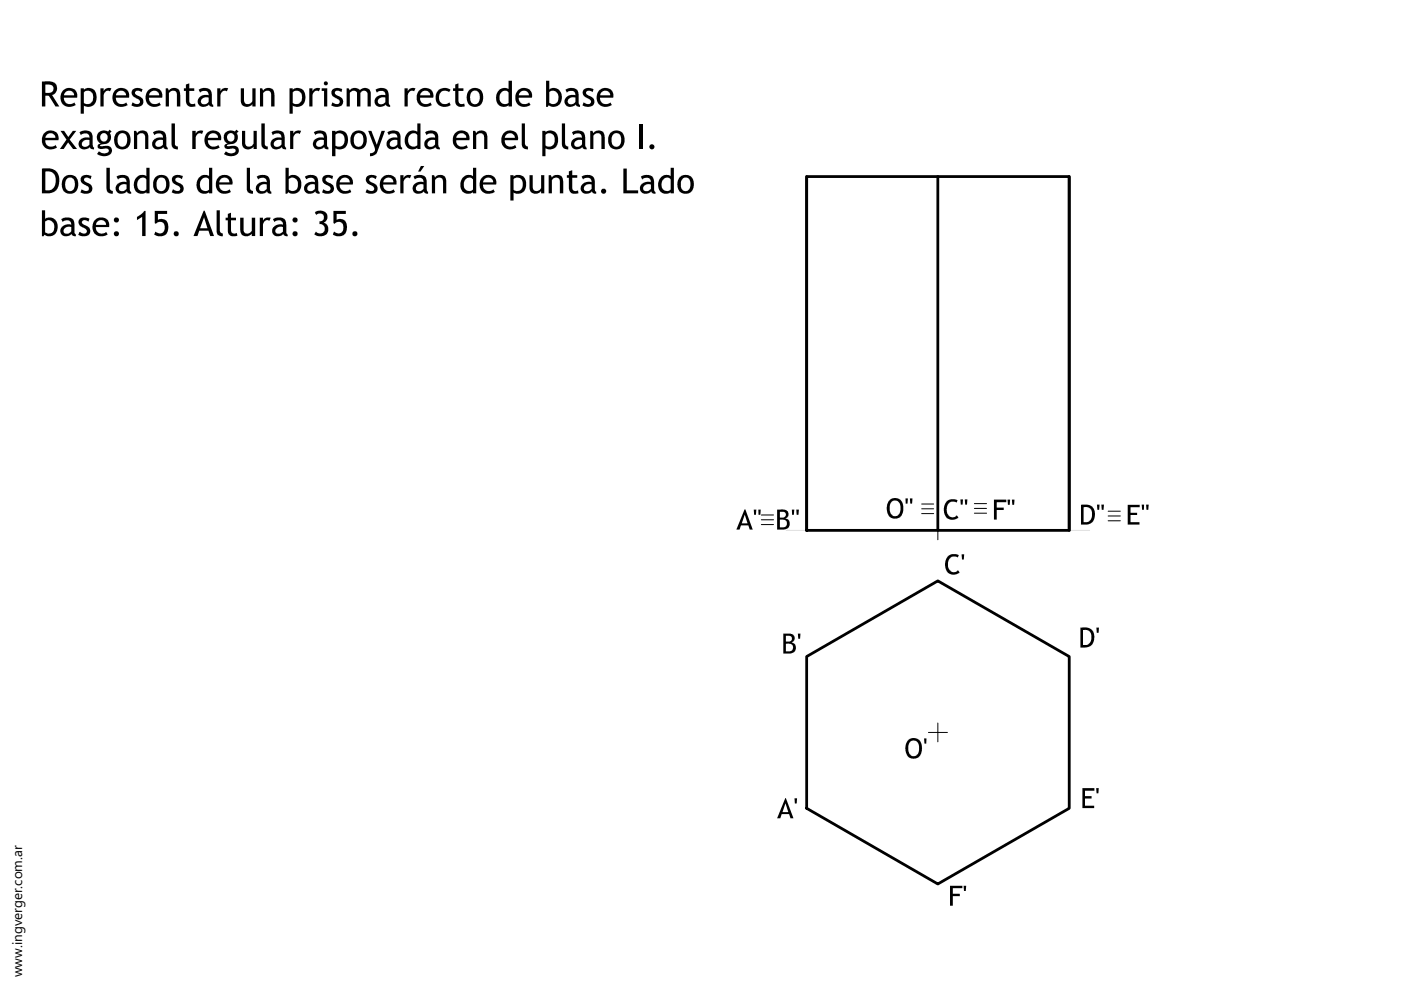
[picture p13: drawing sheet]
<svg xmlns="http://www.w3.org/2000/svg" width="297mm" height="210mm" viewBox="0 0 297 210" stroke-linecap="round" stroke-linejoin="round" font-family="sans-serif">
<defs><g id="words">
<text font-size="2.9" x="4.7" y="207.2" transform="rotate(-90 4.7 207.2)">www.ingverger.com.ar</text>
</g></defs>
<g fill="#000">
<path d="M21.3 18.7h.7v.6l.5-.5 .4-.2 .7 .1-.3 .7a.94 .94 0 0 0-1 0 .94 .94 0 0 0-.3 1v2.2h-.7zM39.4 17.9l.7-.2v1h1.1v.6h-1.1v1.9a.76 .76 0 0 0 .4 .8 .76 .76 0 0 0 .9-.1v.6l-.7 .2a1.17 1.17 0 0 1-1.3-1.3v-2.1h-.4v-.6h.4zM46.1 18.7h.6v.6l.5-.5 .4-.2 .8 .1-.3 .7a.94 .94 0 0 0-1 0 .94 .94 0 0 0-.4 1v2.2h-.6zM51.1 18.7h.6v2.7a.92 .92 0 0 0 .9 .7 .92 .92 0 0 0 .9-.7v-2.7h.7v3.9h-.7v-.5l-.3 .3-.7 .3-.9-.2-.5-.6zM65.6 18.7h.7v.6l.5-.5 .3-.2 .8 .1-.3 .7a.94 .94 0 0 0-1 0 .94 .94 0 0 0-.3 1v2.2h-.7zM85.8 18.7h.6v.6l.7-.6h1l-.3 .7a.94 .94 0 0 0-1 0 .94 .94 0 0 0-.4 1v2.2h-.6zM92.9 19.2l.5-.4 .7-.2 .7 .1 .7 .3-.3 .5-.8-.3a1.46 1.46 0 0 0-1.3 .9 1.46 1.46 0 0 0 .3 1.6l.7 .4h.5l.7-.4 .2 .6-.7 .3-.9 .1-1-.5-.5-1.1v-1zM96.5 17.9l.7-.2v1h1.1v.6h-1.1v1.9a.76 .76 0 0 0 .3 .8 .76 .76 0 0 0 .9-.1l.2 .6-.7 .2-.8-.2-.5-.5-.1-2.7h-.4v-.6h.4zM12.8 27.7h.8l.9 1.4 1-1.4h.7l-1.4 1.9 1.5 2h-.8l-1.1-1.4-.9 1.4h-.8l1.4-2zM22.6 35.6h.7v4.2a.65 .65 0 0 0 .6 .7v.6h-.3l-.5-.1-.5-.6zM28.2 18.9l.8-.3 1.2 .3-.2 .6-.5-.2a.54 .54 0 0 0-.8 .1 .54 .54 0 0 0 .3 .8l.8 .4a1.14 1.14 0 0 1 .5 1.5 1.14 1.14 0 0 1-1.4 .6l-1-.3 .2-.7 .6 .3a.62 .62 0 0 0 1-.3 .62 .62 0 0 0-.7-.8l-.8-.5a1.03 1.03 0 0 1 0-1.5zM28.4 27.7h.5l.2 .6 .2-.4 .8-.2h.6l.5 .3 .3 .8v2.8h-.7v-2.3a.9 .9 0 0 0-.6-1.1 .9 .9 0 0 0-1.1 .5v2.9h-.7z"/>
<path d="M36.4 26.2h.7v4.2a.59 .59 0 0 0 .6 .6v.7h-.2l-.6-.2-.5-.6zM35.1 18.7h.5l.2 .5 .4-.3 .5-.3 .8 .1 .4 .4 .3 1v2.5h-.7v-2.3a.91 .91 0 0 0-.6-1 .91 .91 0 0 0-1.1 .4v2.9h-.7zM40.8 27.7h.7v.6l.5-.5 1-.1-.2 .7a.9 .9 0 0 0-1 0 .9 .9 0 0 0-.3 1v2.2h-.7zM51.3 27.7h.7v2.6a.91 .91 0 0 0 .8 .8 .91 .91 0 0 0 1-.6v-2.8h.6v3.9h-.6v-.5l-.3 .3-.7 .3-.9-.1-.5-.7zM52.3 35.6h.7v4.4l.2 .4 .4 .1v.6l-.8-.2-.5-.6zM55.4 26.2h.7v4.2a.59 .59 0 0 0 .7 .6v.7h-.3l-.6-.2-.4-.6zM55.1 18.7h.5l.2 .5 .3-.3 .6-.3 .7 .1 .5 .4 .3 1v2.5h-.7v-2.3a.91 .91 0 0 0-.6-1 .91 .91 0 0 0-1.1 .4v2.9h-.7zM61.5 27.7h.7v.6l.5-.5 .5-.1h.6l-.3 .7a.9 .9 0 0 0-1 0 .9 .9 0 0 0-.3 1v2.2h-.7zM70.4 19.1l.4-.3 .5-.2 1.3 .3-.2 .6-.6-.2a.53 .53 0 0 0-.8 .2 .53 .53 0 0 0 .4 .7l.9 .4 .3 .4a1.19 1.19 0 0 1-.2 1.4 1.19 1.19 0 0 1-1.4 .2l-.8-.2 .3-.7 .6 .3a.6 .6 0 0 0 .9-.3 .6 .6 0 0 0-.5-.8l-.8-.4a1.05 1.05 0 0 1-.3-1.4zM73.5 18.7h.4l.3 .4 .8-.5 .7 .1 .6 .4 .3-.2 .6-.3 .9 .3 .5 .7v3h-.7v-2.5a.79 .79 0 0 0-.6-.9 .79 .79 0 0 0-.9 .5v2.9h-.7v-2.8a.8 .8 0 0 0-.7-.6 .8 .8 0 0 0-.8 .5v2.9h-.7zM78.1 27.7h.6l1.2 3 1-3h.7l-1.7 4.7-.6 .5-.9 .2v-.6h.3a.95 .95 0 0 0 .8-.7 .95 .95 0 0 0-.3-1zM84.9 37.1h.7v.7l.6-.7h1l-.3 .7a.92 .92 0 0 0-1 .1 .92 .92 0 0 0-.3 .9v2.2h-.7z"/>
<path d="M100.3 27.7h.5l.2 .6 .3-.4 .6-.2 .8 .1 .4 .4 .2 .7v2.7h-.6v-2.4a.89 .89 0 0 0-.7-1 .89 .89 0 0 0-1 .5v2.9h-.7zM110.6 26.2h.7v4.3l.2 .4 .4 .1v.7l-.8-.2-.4-.6zM112.3 37.1h.6v2.5a.91 .91 0 0 0 .8 .9 .91 .91 0 0 0 1-.7v-2.7h.7v3.9h-.7v-.5l-.2 .3-.7 .3-1-.2-.4-.6zM119.1 26.2h.7v4.2a.65 .65 0 0 0 .7 .6v.7h-.3l-.6-.2-.4-.6zM120.6 36.3l.7-.2v1h1.1v.6h-1.1v1.9a.74 .74 0 0 0 .3 .9 .74 .74 0 0 0 1-.1v.6l-.8 .1a1.16 1.16 0 0 1-1.2-1.2v-2.2h-.4v-.6h.4zM123.9 18.9l.7-.3 1.3 .3-.3 .6-.4-.2a.54 .54 0 0 0-.8 .1 .54 .54 0 0 0 .3 .8l.9 .5a1.15 1.15 0 0 1 .2 1.5 1.15 1.15 0 0 1-1.4 .4l-.9-.2 .2-.7 .7 .3a.62 .62 0 0 0 .9-.3 .62 .62 0 0 0-.6-.8l-.9-.6a.97 .97 0 0 1 .1-1.4zM125.1 27.7h.5l.2 .6 .4-.4 .6-.2h.7l.4 .4 .3 1v2.5h-.7v-2.2a.91 .91 0 0 0-.6-1.1 .91 .91 0 0 0-1.1 .4v2.9h-.7zM135.6 26.3h.7v5.3h-.7zM16.8 46.5l.6-.3h1l.6 .2-.2 .6-.2-.1a.66 .66 0 0 0-.8-.2 .66 .66 0 0 0-.4 .6l1.3 .8a1.14 1.14 0 0 1 .3 1.5 1.14 1.14 0 0 1-1.4 .5l-1-.3 .2-.6 .6 .2a.6 .6 0 0 0 .9 0 .6 .6 0 0 0-.1-.9l-1.1-.6a.99 .99 0 0 1-.3-1.4zM17.3 37.5l.5-.4h.9l.7 .3-.2 .6-.1-.1a.67 .67 0 0 0-.8-.3 .67 .67 0 0 0-.4 .7l1.1 .7a1.14 1.14 0 0 1 .5 1.5 1.14 1.14 0 0 1-1.4 .6l-1-.3 .2-.7 .6 .3a.62 .62 0 0 0 1-.3 .62 .62 0 0 0-.7-.8l-.8-.5a1.01 1.01 0 0 1-.1-1.3zM29 46l.9-.6 .7-.7h.3v5.4h-.8v-4.1l-1.1 .7zM32.8 44.7h2.6v.7h-1.9v1.2l.8-.2 .8 .3 .5 .7 .1 1-.3 1-.6 .5-1.3 .2-.8-.4 .3-.6 .8 .4 .7-.1 .4-.7v-.9a1 1 0 0 0-.8-.8 1 1 0 0 0-1 .5l-.3-.2z"/>
<path d="M36.6 37.5l.5-.4h1l.7 .3-.2 .6-.2-.1a.67 .67 0 0 0-.7-.3 .67 .67 0 0 0-.5 .7l1.4 .9 .3 .6a1.36 1.36 0 0 1-2 1.2l-.5-.2 .3-.7 .6 .3a.63 .63 0 0 0 .9-.3 .63 .63 0 0 0-.6-.8l-.6-.3a1.08 1.08 0 0 1-.4-1.5zM45.9 44.6h.7v4.4l.3 .4 .3 .1v.6l-.9-.2-.3-.5zM48.3 45.4l.7-.3v1.1h1v.5h-1v1.9a.74 .74 0 0 0 .3 .9 .74 .74 0 0 0 .9-.1l.1 .6-.4 .1-1-.1-.5-.5-.1-.4v-2.4h-.5v-.5h.5zM50.9 46.2h.7v2.4a.88 .88 0 0 0 .8 .9 .88 .88 0 0 0 1-.6v-2.7h.7v3.9h-.7v-.6l-.9 .6-.9-.1-.5-.6zM55.1 46.2h.7v.6l.5-.6h1.1l-.3 .6a.94 .94 0 0 0-1.3 1v2.3h-.7zM66.8 45.1l.5-.4 .6-.1 .8 .2 .6 .5 .1 1-.2 .5-.6 .4 .7 .5 .3 .5v.8l-.2 .5-.8 .5-1 .1-.7-.2-.3-.2 .4-.5a1.04 1.04 0 0 0 1.8-.2 1.04 1.04 0 0 0-1.1-1.5v-.6h.2a.87 .87 0 0 0 .7-1.2 .87 .87 0 0 0-1.5-.2v.1zM68.5 37.4l.5-.3h.9l.7 .3-.2 .6-.1-.1a.67 .67 0 0 0-.8-.3 .67 .67 0 0 0-.4 .7l1.1 .7a1.17 1.17 0 0 1 .5 1.5 1.17 1.17 0 0 1-1.5 .6l-.9-.3 .2-.7 .7 .3a.62 .62 0 0 0 .9-.3 .62 .62 0 0 0-.6-.8l-1-.7-.2-.7zM70.7 44.7h2.6v.7h-1.9v1.2l.6-.2 .6 .1 .6 .4 .3 .5 .1 .9-.2 .9-.4 .5-.6 .4h-1l-.8-.4 .2-.6 .9 .4 .6-.1 .4-.4 .1-.6-.1-.9-.4-.4-.7-.1-.6 .5-.3-.2zM77.8 37.5l.5-.4h.9l.7 .3-.2 .6-.2-.1a.67 .67 0 0 0-.7-.3 .67 .67 0 0 0-.5 .7l1.3 .8a1.12 1.12 0 0 1 .4 1.4 1.12 1.12 0 0 1-1.4 .6l-1.1-.3 .3-.7 .6 .3a.6 .6 0 0 0 .9-.3 .6 .6 0 0 0-.5-.8l-.9-.5a.96 .96 0 0 1-.1-1.3zM91.6 37.1h.4l.2 .5 .1-.1a1.3 1.3 0 0 1 1.6-.3 1.3 1.3 0 0 1 .7 1.4v2.4h-.7v-2.3a.89 .89 0 0 0-.6-1 .89 .89 0 0 0-1.1 .5v2.8h-.6zM116.3 37.1h.5l.2 .5 .4-.4 .8-.1h.5l.4 .4 .3 1v2.5h-.7v-2.3a.9 .9 0 0 0-.6-1 .9 .9 0 0 0-1.1 .5v2.8h-.7zM132.2 35.7h.7v4.7h2.4v.6h-3.1z"/>
<path d="M159.8 108h.6l-.1 1.1h-.4zM160.8 108h.5l-.1 1.1h-.4zM167.9 108h.5l-.1 1.1h-.4zM168.8 108h.6l-.1 1.1h-.4zM192 105.7h.5l-.1 1.1h-.4zM192.9 105.7h.6l-.1 1.1h-.4zM200.6 106.4l.4-.3 .6-.3h.8l.6 .3-.2 .5-.5-.2h-.6l-.4 .2-.5 .6-.1 .8 .1 .9 .5 .6 .8 .2 .8-.4 .3 .4-.2 .2-.6 .3h-.8l-.6-.2-.4-.4-.4-.9-.1-1zM200.9 118.1l.9-.6h.9l.6 .2-.2 .5-.5-.2-1 .2-.3 .3-.3 .7v1l.3 .6 .3 .4 .5 .1h.6l.4-.4 .4 .4-.2 .2-.7 .3h-.7l-.7-.2-.4-.3-.3-.7-.1-1.2 .1-.7zM203.6 105.9h.6l-.1 1.1h-.4zM203.9 117.5h.5l-.1 1.1h-.3zM204.6 105.9h.5l-.1 1.1h-.4zM210.7 105.9h2.7v.6h-2.1v1.1h1.5v.5h-1.5v2.1h-.6z"/>
<path d="M213.6 105.9h.6l-.1 1.1h-.4zM214.5 105.9h.6l-.1 1.1h-.4zM232.6 107h.5l-.1 1.1h-.3zM233.5 107h.6l-.1 1.1h-.4zM239.1 107h2.5v.5h-1.9v1.2h1.4v.5h-1.4v1.5h1.9v.5h-2.5zM242.1 107h.5l-.1 1.1h-.4zM243 107h.5v1.1h-.4zM169.2 134.3h.5l-.1 1.1h-.4zM232.5 133.1h.5l-.1 1.1h-.4zM195.9 156.6h.5v1.1h-.4zM168.4 169.3h.6l-.1 1.1h-.4zM229.5 167.1h2.5v.6h-2v1.1h1.4v.5h-1.4v1.5h2v.5h-2.5z"/>
<path d="M232.4 167.1h.6l-.1 1.1h-.4zM201.4 187.8h2.6v.5h-2v1.2h1.5v.5h-1.5v2h-.6zM204.3 187.8h.6l-.1 1.1h-.4z"/>
<path d="M68.7 17.7a.43 .43 0 0 1 .8 0 .43 .43 0 0 1-.8 0zM68.2 18.7h1.2v3.9h-.7v-3.3h-.5z"/>
<path d="M8.9 17.3h2.1l.9 .6 .2 .7-.1 .6-.4 .7-.6 .3 1.6 2.4h-.8l-1.6-2.3h-.6v2.3h-.7zM9.6 18v1.7h1a.9 .9 0 0 0 .7-1.1 .9 .9 0 0 0-1.1-.7z"/>
<path d="M9.4 28.3l.8-.6h1.1l.7 .5 .4 .7v.8h-2.8l.1 .6a1.27 1.27 0 0 0 2.1 .4l.3 .6-.8 .3h-1.1l-.7-.3-.4-.6-.2-.5v-.9zM10 28.5l-.4 .7h2.1a1.03 1.03 0 0 0-.6-.9 1.03 1.03 0 0 0-1.1 .2z"/>
<path d="M13.5 37.6l.6-.4 .8-.1 .9 .2 .4 .4 .3 .6 .1 1.1-.3 1-.5 .4-.6 .3h-.7l-.6-.2-.5-.5-.3-.8v-.7l.2-.8zM14.3 37.8l-.4 .6-.1 1.2 .2 .5 .7 .4a1.45 1.45 0 0 0 1.1-2.1l-.2-.4-.4-.3z"/>
<path d="M13.3 19.3l.5-.4 .6-.3 .9 .1 .7 .4 .4 .9-.1 .7h-2.8l.2 .8 .4 .4 1 .2 .6-.4 .3 .5v.1l-.8 .3-.8 .1-.7-.3-.4-.4-.4-.6-.1-1zM13.9 19.5l-.4 .7h2.2a1.06 1.06 0 0 0-.7-.9 1.06 1.06 0 0 0-1.1 .2z"/>
<path d="M17.1 18.7h.7v.3l.7-.4 1.1 .2 .5 .4 .3 .9v1.1l-.5 1-1 .5-.7-.1-.4-.2v1.7h-.7zM17.8 19.6v2.2l.5 .3 .7-.1 .6-.4 .2-.8-.2-1.1-.6-.4a1.03 1.03 0 0 0-1.2 .3z"/>
<path d="M16.8 28l.8-.3h.7l.6 .1 .5 .4 .2 .6v1.9l.3 1a.76 .76 0 0 1-.9-.5l-.4 .3-.5 .1a1.22 1.22 0 0 1-1.4-1 1.22 1.22 0 0 1 1.1-1.4h1.2a.91 .91 0 0 0-.5-.9 .91 .91 0 0 0-1 .1l-.4 .2zM17.6 30a.72 .72 0 0 0 0 1 .72 .72 0 0 0 1.1-.1l.3-.2v-1l-.8-.1z"/>
<path d="M20.8 28.2l.5-.4 .5-.1h.7l.4 .2 .3-.4 .5 .4-.4 .3 .2 .4v.8l-.3 .7-.6 .4-1.1 .1-.3 .2 .1 .2 1.5-.1a1.08 1.08 0 0 1 .9 1.2 1.08 1.08 0 0 1-1.1 1h-1.1l-.9-.4 .4-.6 .5 .3 .6 .1a.68 .68 0 0 0 .9-.8 1.57 1.57 0 0 0-1.5-.1 .62 .62 0 0 1-.8-.5 .62 .62 0 0 1 .6-.7l-.3-.2-.4-.7-.1-.7zM21.5 28.5l-.2 .6a.83 .83 0 0 0 1 .9 .83 .83 0 0 0 .4-1.4 .8 .8 0 0 0-1.2-.1z"/>
<path d="M24.6 28.3l.6-.5 1-.1 .7 .2 .4 .4 .3 .8 .1 .9-.2 .7-.6 .7-1.2 .3-.7-.2-.4-.5-.3-.6-.1-.8 .1-.8zM25.4 28.4l-.4 .6-.1 1.2 .2 .5 .6 .4a1.31 1.31 0 0 0 1.3-1.8l-.5-.9-.5-.2z"/>
<path d="M24.3 19.3l.6-.5 .5-.2 .9 .1 .7 .4 .3 .6v1h-2.7l.1 .8 .4 .4 1 .2 .7-.4 .3 .5-.2 .2-.7 .2-.8 .1-.5-.2-.6-.5-.4-.8-.1-.7zM24.8 19.6l-.2 .6h2.1a1.05 1.05 0 0 0-.7-1 1.05 1.05 0 0 0-1.2 .4z"/>
<path d="M32.9 37.6l.5-.4 .8-.1h.6l.6 .4 .5 1v1l-.1 .6-.5 .6-.5 .3-.9 .1-.5-.2-.5-.4-.4-.9 .1-1.4zM33.7 37.8l-.5 .8v.9l.2 .6 .6 .4a1.15 1.15 0 0 0 1.2-1.5l-.3-1.1-.4-.3z"/>
<path d="M31.3 19.3l.5-.4 .6-.3 1 .1 .6 .4 .4 .9v.7h-2.8l.1 .8 .3 .4 .6 .2h.5l.7-.4 .3 .5-.1 .1-.8 .3-.8 .1-.7-.3-.4-.4-.4-.8v-.8zM31.9 19.5l-.3 .7h2.1a1.06 1.06 0 0 0-.7-.9 1.06 1.06 0 0 0-1.1 .2z"/>
<path d="M32.4 28l.8-.3h.7l.6 .1 .5 .3 .3 1v1.8l.3 .4v.4a.77 .77 0 0 1-1-.5l-.4 .3-.8 .2a1.25 1.25 0 0 1-1.1-1.4 1.25 1.25 0 0 1 1.3-1.1h.9a.96 .96 0 0 0-.6-.9 .96 .96 0 0 0-1.1 .3zM33.3 29.9a.7 .7 0 0 0-.3 1 .7 .7 0 0 0 1.1 .1l.4-.3v-1l-.7-.1z"/>
<path d="M42.1 19l.6-.3 .9-.1 .6 .2 .5 .3 .2 .9v1.9l.3 .4v.4a.9 .9 0 0 1-.9-.5l-.3 .2-.7 .3a1.23 1.23 0 0 1-1.4-1.1 1.23 1.23 0 0 1 1.1-1.4h1.2v-.2a1.02 1.02 0 0 0-.7-.8 1.02 1.02 0 0 0-1.1 .4zM42.8 21a.74 .74 0 0 0 0 1 .74 .74 0 0 0 1.1-.1l.3-.3v-.9l-.7-.1z"/>
<path d="M43.9 28.3l.4-.4 .7-.2h.8l.7 .5 .4 .8v.7h-2.8l.1 .8 .3 .4 .5 .2h.6l.7-.4 .3 .6h-.1l-.8 .3-.8 .1-.7-.3-.4-.4-.4-.5-.1-1.1zM44.4 28.5l-.3 .7h2.1a1.06 1.06 0 0 0-.6-.9 1.06 1.06 0 0 0-1.2 .2z"/>
<path d="M47.7 28.2l.6-.4 .4-.1h.7l.4 .2 .3-.4 .5 .4-.4 .3 .2 .6v.6l-.3 .7-.6 .4-1 .1a.25 .25 0 0 0-.3 .1 .25 .25 0 0 0 0 .3 .25 .25 0 0 0 .4 0l1.2-.1 .4 .2a1.14 1.14 0 0 1 .3 1.3 1.14 1.14 0 0 1-1.2 .7h-.8l-1-.4 .4-.6 .4 .3 .8 .1a.65 .65 0 0 0 .7-.1 .65 .65 0 0 0 .1-.8l-.5-.1-1 .1a.62 .62 0 0 1-.8-.5 .62 .62 0 0 1 .7-.7l-.7-.5-.1-.5v-.7zM48.3 28.5l-.2 .6a.83 .83 0 0 0 1.1 .9 .83 .83 0 0 0 .4-1.3 .8 .8 0 0 0-1.3-.2z"/>
<path d="M46.1 37.8l.8-.6 1.1-.1 .9 .4 .3 .6v1h-2.7v.5a1.28 1.28 0 0 0 2.2 .5l.2 .6-1 .4-.9-.1-.7-.4-.5-1.1v-1zM46.9 37.9l-.4 .8h2.1v-.3a1.05 1.05 0 0 0-1.7-.5z"/>
<path d="M57.6 28l.6-.3h.8l.6 .1 .5 .4 .3 .9v1.8l.3 .4v.4a.77 .77 0 0 1-1-.5l-.3 .3-.7 .2a1.25 1.25 0 0 1-1.3-1.2 1.25 1.25 0 0 1 1.3-1.3h1l-.1-.1a1.03 1.03 0 0 0-.7-.8 1.03 1.03 0 0 0-1.1 .3zM58.3 29.9a.72 .72 0 0 0-.1 1.1 .72 .72 0 0 0 1.1 0l.4-.4v-.9l-.8-.1z"/>
<path d="M61.4 18.7h.7v.3l.7-.4 1.1 .2 .5 .4 .3 .9v1.3l-.5 .8-1 .5-.8-.1-.3-.2v1.7h-.7zM62.1 19.6v2.2l.5 .3 .6-.1 .6-.4 .3-.8-.2-1.1-.6-.4a1.03 1.03 0 0 0-1.2 .3z"/>
<path d="M66.6 28l.7-.3h.7l.6 .1 .5 .4 .2 .8v1.9l.3 .4v.4a.77 .77 0 0 1-.9-.5l-.4 .3-.6 .2a1.25 1.25 0 0 1-1.4-1.2 1.25 1.25 0 0 1 1.3-1.3h1.1v-.1a1.02 1.02 0 0 0-.8-.8 1.02 1.02 0 0 0-1.1 .3zM67.3 29.9a.72 .72 0 0 0-.1 1.1 .72 .72 0 0 0 1 0l.5-.4v-.9l-.8-.1z"/>
<path d="M70.4 27.7h.7v.3l.8-.3 .9 .1 .7 .6 .3 1-.2 1.3-.6 .7-1.2 .3-.7-.3v1.7h-.7zM71.1 28.5v2.4l.5 .2 .9-.1 .2-.2 .3-.6 .1-.8-.2-.6-.4-.4-.4-.1h-.6z"/>
<path d="M74.8 28.2l.5-.4 1-.1 .7 .2 .4 .4 .4 1v.8l-.3 .8-.5 .5-.7 .3-.7-.1-.7-.3-.4-.4-.2-.7v-1zM75.4 28.4l-.4 .8v.9l.2 .6 .6 .4a1.3 1.3 0 0 0 1.2-1.9l-.4-.8-.7-.2z"/>
<path d="M72 37.5l.7-.4 1.1 .1 .7 .5 .3 .8v.6h-2.8l.1 .5a1.28 1.28 0 0 0 2.1 .5l.3 .6-1.1 .4-.8-.1-.8-.4-.5-.9v-1l.2-.7zM72.4 37.9l-.4 .8h2.2l-.1-.3a1.05 1.05 0 0 0-1.7-.5z"/>
<path d="M79.7 19l.7-.3 .7-.1 .6 .2 .4 .3 .3 .9v1.9l.3 .4v.4a.9 .9 0 0 1-.9-.5l-.4 .3-.6 .2a1.25 1.25 0 0 1-1.4-1.3 1.25 1.25 0 0 1 1.3-1.2h1a.96 .96 0 0 0-.6-1 .96 .96 0 0 0-1.1 .4zM80.3 20.9a.72 .72 0 0 0 0 1.1 .72 .72 0 0 0 1.1-.1l.3-.3v-.9l-.8-.1z"/>
<path d="M81.2 37.5l.5-.3 .6-.1 1 .2 .5 .4 .3 .7-.1 .7h-2.8l.1 .7 .5 .6 .7 .1 .9-.4 .3 .6-.6 .3-1.1 .1-.5-.2-.6-.5-.3-.8-.1-.7 .3-.9zM81.5 38l-.2 .7h2.1a1.05 1.05 0 0 0-.7-1 1.05 1.05 0 0 0-1.2 .3z"/>
<path d="M82.1 28l1.1-.3 1 .1 .4 .2 .3 .8v1.9l.1 .5 .3 .1v.4a.77 .77 0 0 1-1-.5l-.4 .3-.5 .1a1.24 1.24 0 0 1-1.4-1.1 1.24 1.24 0 0 1 1.3-1.3h.9a.91 .91 0 0 0-.4-.9 .91 .91 0 0 0-1 .1l-.4 .2zM82.8 30a.72 .72 0 0 0 .1 1 .72 .72 0 0 0 1-.1l.3-.2v-1l-.7-.1z"/>
<path d="M86.4 28.2l.3-.3 .7-.2h.6l.5 .3v-1.8h.7v5.4h-.7v-.3l-.6 .3-.7 .1-.5-.2-.4-.3-.4-.8-.1-1zM86.9 28.6l-.3 .6v1l.3 .6 .6 .3h.5l.5-.3v-2.2a1.04 1.04 0 0 0-1.6 0z"/>
<path d="M88.8 19.2l.9-.5h1.1l.9 .7 .2 .7-.1 .6h-2.7l.1 .6a1.3 1.3 0 0 0 2.1 .4l.2 .5-.8 .4h-1l-.8-.4-.4-.5-.2-.6v-.9zM89.5 19.4l-.4 .8h2.1l-.1-.5a1.09 1.09 0 0 0-1.6-.3z"/>
<path d="M90.1 28l.8-.3h.7l.6 .1 .5 .4 .2 .6v1.9l.4 .6v.4a.77 .77 0 0 1-1-.5l-.4 .3-.5 .1a1.24 1.24 0 0 1-1.4-1.1 1.24 1.24 0 0 1 1.3-1.3h.9a.91 .91 0 0 0-.4-.9 .91 .91 0 0 0-1 .1l-.4 .2zM90.9 29.9a.72 .72 0 0 0-.1 1.1 .72 .72 0 0 0 1.1 0l.3-.3v-1l-.7-.1z"/>
<path d="M99.4 19.3l.6-.5 .9-.2 .8 .3 .5 .5 .2 .6v1l-.2 .9-.5 .5-1.2 .3-.7-.2-.5-.5-.3-.8-.1-.7zM100.2 19.4l-.5 .6v1.1l.2 .6 .6 .4a1.27 1.27 0 0 0 1.2-1.8l-.2-.7-.4-.3-.5-.1z"/>
<path d="M96.5 28.3l.9-.6h1.1l.6 .5 .4 .7v.8h-2.8l.1 .6a1.27 1.27 0 0 0 2.1 .4l.3 .6-.8 .3h-1l-.8-.3-.4-.6-.2-1 .1-.8zM97.1 28.5l-.4 .7h2.1a1.04 1.04 0 0 0-.6-.9 1.04 1.04 0 0 0-1.1 .2z"/>
<path d="M102.2 37.6l.5-.3 .8-.2 .9 .2 .5 .4 .3 .8v.6h-2.8l.1 .8 .5 .5 1 .1 .6-.4 .3 .6h-.1l-.5 .3-1.1 .1-1-.5-.3-.4-.2-.8 .1-1zM102.8 37.9l-.4 .8 2.2-.1a1.07 1.07 0 0 0-.7-.9 1.07 1.07 0 0 0-1.1 .2z"/>
<path d="M105.7 19.2l.4-.3 .7-.3 .6 .1 .4 .2v-1.8h.7v5.5h-.7v-.3l-.5 .3-.7 .1-.6-.2-.5-.5-.3-.6v-.7l.2-1zM106.4 19.4l-.4 .7-.1 1 .4 .7 .6 .3 .9-.3v-2.2a.97 .97 0 0 0-1.4-.2z"/>
<path d="M106.8 28.3l.9-.6h1.1l.8 .7 .3 .7-.1 .6h-2.8l.1 .5a1.28 1.28 0 0 0 2.1 .5l.3 .6-.8 .3h-1l-.8-.3-.4-.6-.2-.5v-.9zM107.4 28.5l-.4 .7h2.2l-.2-.5a1.09 1.09 0 0 0-1.6-.2z"/>
<path d="M109.7 19.3l.5-.4 .6-.3 1 .1 .6 .4 .4 .7v.9h-2.8v.4l.5 .8 1 .2 .7-.4 .2 .6-.8 .3-.8 .1-.7-.3-.4-.4-.4-.7v-1zM110.4 19.5l-.4 .7h2.1v-.2a1.05 1.05 0 0 0-1.7-.5z"/>
<path d="M115 27.7h.7v.3l.8-.3 1 .2 .6 .5 .2 .8-.1 1.4-.6 .7-.8 .4-.7-.1-.4-.2v1.7h-.7zM115.7 28.6v2.2l.5 .3h.5l.6-.4 .3-.7-.1-1.2-.6-.5a1 1 0 0 0-1.2 .3z"/>
<path d="M115.8 17.1h.7v1.9l.5-.3h.8l.7 .4 .4 .5 .2 .7-.1 1.1-.3 .6-.5 .5-1.1 .2-.8-.4-.2 .4h-.3zM116.5 19.5v2.3a1.22 1.22 0 0 0 1.4 .1 1.22 1.22 0 0 0 .5-1.4l-.2-.7-.6-.5a1.09 1.09 0 0 0-1.1 .2z"/>
<path d="M119.9 19l.6-.3 .8-.1 .6 .2 .5 .3 .3 .9v1.9l.3 .4v.4a.9 .9 0 0 1-1-.5l-.3 .3-.7 .2a1.23 1.23 0 0 1-1.3-1.1 1.23 1.23 0 0 1 1.1-1.4h1.2v-.2a1.02 1.02 0 0 0-.8-.8 1.02 1.02 0 0 0-1 .4zM120.6 21a.74 .74 0 0 0 0 1 .74 .74 0 0 0 1.1-.1l.3-.3v-.9l-.8-.1z"/>
<path d="M121.3 28l.6-.3h.8l.6 .1 .5 .3 .3 1v1.8l.3 .4v.4a.77 .77 0 0 1-1-.5l-.3 .3-.7 .2a1.25 1.25 0 0 1-1.3-1.2 1.25 1.25 0 0 1 1.3-1.3l1-.1a1 1 0 0 0-.8-.9 1 1 0 0 0-1.1 .4zM122 30a.74 .74 0 0 0 0 1.1 .74 .74 0 0 0 1.1-.2l.3-.3v-.9l-.8-.1z"/>
<path d="M129.3 28.3l.7-.5 .5-.1 .9 .1 .6 .4 .4 .9v1l-.2 .6-.4 .6-.7 .3-.7 .1-.7-.3-.4-.3-.4-.9v-1zM130.1 28.4l-.4 .8v.9l.2 .6 .5 .4a1.3 1.3 0 0 0 1.3-1.9l-.4-.8-.6-.2z"/>
<path d="M127 19.3l.7-.6h1.3l.7 .4 .3 .9v.7h-2.8l.2 .7a1.3 1.3 0 0 0 2 .3l.3 .5-.8 .4h-1.1l-.6-.3-.4-.4-.3-.9v-.8zM127.5 19.6l-.2 .6h2.1a1.05 1.05 0 0 0-.7-1 1.05 1.05 0 0 0-1.2 .4z"/>
<path d="M144.1 37.6l.5-.4 .8-.1 .9 .2 .6 .6 .2 .8v1l-.3 .7-.6 .5-.5 .2-.9-.1-.8-.6-.3-.6-.1-.8 .1-.8zM144.8 37.8l-.4 .6v1.2l.2 .5 .5 .4a1.11 1.11 0 0 0 1.3-1.4l-.1-.6-.3-.6-.4-.3z"/>
<path d="M8.9 44.6h.7v1.9l.6-.4h.6l.8 .4 .5 .7 .1 .6-.1 1.2-.5 .7-.4 .3-1.1 .1-.7-.3-.2 .3h-.3zM9.6 47v2.2a1.18 1.18 0 0 0 1.4 .2 1.18 1.18 0 0 0 .5-1.4l-.1-.5-.4-.6a1.09 1.09 0 0 0-1.4 .1z"/>
<path d="M8.9 35.7h1.7l.5 .1 .8 .5 .5 .7 .2 .8-.2 1.5-.4 .9-.7 .6-.8 .2h-1.6zM9.6 36.4v3.9l.9 .1 .6-.3 .5-.8 .2-.6-.1-1.3-.2-.5-.6-.4z"/>
<path d="M13 46.5l.8-.4 1 .1 .6 .3 .3 .6 .1 2.2 .3 .5v.3a.77 .77 0 0 1-.9-.5l-.5 .4-1 .1-.6-.3-.3-.6 .1-.7 .3-.5 .9-.4h.9a.85 .85 0 0 0-.4-.9 .85 .85 0 0 0-.9 .1l-.4 .2zM13.7 48.4a.69 .69 0 0 0-.1 1 .69 .69 0 0 0 1 .1l.5-.4v-1h-.9z"/>
<path d="M20.2 46.6l.8-.5 1 .1 .7 .3 .4 .7v.9h-2.8l.1 .7 .3 .4a1.39 1.39 0 0 0 1.8 0l.3 .5-1 .4-1-.1-.8-.6-.4-.7v-.8l.3-.9zM20.6 47l-.2 .7h2.1a1.05 1.05 0 0 0-.7-1 1.05 1.05 0 0 0-1.2 .3z"/>
<path d="M24.1 46.7a.55 .55 0 0 1 1.1 0 .55 .55 0 0 1-1.1 0zM24.1 49.6a.55 .55 0 0 1 1.1 0 .55 .55 0 0 1-1.1 0z"/>
<path d="M24.7 37.5l.3-.2 .9-.2 .9 .1 .5 .4 .2 .8v1.9l.3 .4v.4a.77 .77 0 0 1-.9-.5l-.4 .3-.5 .1a1.23 1.23 0 0 1-1.5-1 1.23 1.23 0 0 1 1.2-1.4h1.1a.87 .87 0 0 0-.5-.9 .87 .87 0 0 0-1 .2l-.3 .1zM25.4 39.3a.71 .71 0 0 0-.1 1 .71 .71 0 0 0 1 .2l.5-.4v-1l-.7-.1z"/>
<path d="M28.9 37.7l.9-.6h.7l.5 .3v-1.8h.7v5.4h-.7v-.3l-.5 .3-.8 .1-.4-.1-.5-.5-.4-.8v-.7l.1-.8zM29.6 37.9l-.5 .8 .1 1.1 .3 .5 .8 .2 .7-.3v-2.2a.98 .98 0 0 0-1.4-.1z"/>
<path d="M42.3 37.6l.5-.4 .6-.1 .9 .3v-1.8h.7v5.4h-.7v-.3l-.5 .3-.8 .1-.4-.1-.5-.5-.4-.8v-.7l.1-.8zM42.9 37.9l-.5 .8 .1 1 .3 .6 .8 .2 .7-.3v-2.2a.98 .98 0 0 0-1.4-.1z"/>
<path d="M43.2 44.7h.2l2 5.4h-.8l-.4-1.2h-2l-.3 1.2h-.9zM43.3 46.1l-.9 2.3h1.6z"/>
<path d="M54.4 37.5l.5-.3 .7-.1 .8 .1 .5 .2 .3 .7v2.1l.3 .5v.4a.77 .77 0 0 1-.9-.5l-.4 .4-.7 .1a1.23 1.23 0 0 1-1.3-1.2 1.23 1.23 0 0 1 1.2-1.3h1.1a.85 .85 0 0 0-.4-.9 .85 .85 0 0 0-1 .1l-.4 .2zM55.2 39.3a.71 .71 0 0 0-.1 1.1 .71 .71 0 0 0 1 0l.5-.3v-1l-.7-.1z"/>
<path d="M57.9 46.5l.8-.4h.8l.9 .5 .3 .6v2.1l.3 .5v.3a.77 .77 0 0 1-.9-.5l-.5 .4-1 .1-.7-.5-.2-.5a1.66 1.66 0 0 1 2.3-1.5 .96 .96 0 0 0-.6-.9 .96 .96 0 0 0-1 .2l-.2 .1zM58.7 48.3a.7 .7 0 0 0-.2 1 .7 .7 0 0 0 1 .2l.5-.4v-1h-.7z"/>
<path d="M60.5 35.6h.7v1.8l.6-.3h.9l1 .8 .2 .7-.1 1.1-.3 .7-.6 .6-1.1 .1-.7-.4-.2 .4h-.4zM61.2 37.9v2.3a1.2 1.2 0 0 0 1.5 .1 1.2 1.2 0 0 0 .5-1.4l-.1-.5-.5-.5a1.09 1.09 0 0 0-1.4 0z"/>
<path d="M62 46.7a.55 .55 0 0 1 1.1 0 .55 .55 0 0 1-1.1 0zM62 49.6a.55 .55 0 0 1 1.1 0 .55 .55 0 0 1-1.1 0z"/>
<path d="M64.6 37.5l.6-.3 .7-.1 .9 .1 .3 .3 .4 1v1.9l.3 .3v.4a.77 .77 0 0 1-1-.5l-.4 .4-1 .1-.5-.3-.4-.6v-.7l.5-.6 1-.4 .8 .1a1.01 1.01 0 0 0-.7-.9 1.01 1.01 0 0 0-1.2 .3zM65.4 39.3a.71 .71 0 0 0-.1 1.1 .71 .71 0 0 0 1 0l.5-.3v-1l-.7-.1z"/>
<path d="M87.7 37.5l.5-.3 .7-.1h.6l.6 .3 .4 .8v1.9l.3 1a.76 .76 0 0 1-.9-.5l-.5 .4-1 .1-.7-.4-.2-.7 .1-.6 .7-.7 .6-.2 .8 .1a.84 .84 0 0 0-.4-.9 .84 .84 0 0 0-1 .1l-.3 .2zM88.5 39.3a.71 .71 0 0 0-.2 1.1 .71 .71 0 0 0 1.1 0l.4-.3v-1l-.7-.1zM89.2 35.2h.8l-.8 1.2h-.6z"/>
<path d="M98.2 37.6l.6-.4 .6-.1 .9 .3v-1.8h.7v5.4h-.7v-.3l-.6 .3-.8 .1-.9-.6-.3-.7-.1-1.1zM98.8 37.9l-.5 .8 .1 1 .5 .7 .6 .1 .8-.3v-2.2a1.02 1.02 0 0 0-1.5-.1z"/>
<path d="M108.2 37.1h.7v.4l.6-.4 1.1 .1 .7 .6 .2 .8v1.2l-.6 .9-.8 .4h-.6l-.6-.3v1.7h-.7zM108.9 37.9v2.3l.6 .3 .8-.1 .4-.5 .1-1.2-.1-.5a1.21 1.21 0 0 0-1.8-.3z"/>
<path d="M123.4 37.4l1.1-.3 .8 .1 .4 .2 .4 .7v2.1l.3 .5v.4a.77 .77 0 0 1-.9-.5l-.6 .4-.9 .1-.6-.3-.3-.7 .1-.6 .4-.6 1-.4 .7 .1a.85 .85 0 0 0-.3-.9 .85 .85 0 0 0-1 .1l-.4 .2zM124.1 39.3a.71 .71 0 0 0-.2 1.1 .71 .71 0 0 0 1.1 0l.4-.3v-1l-.6-.1z"/>
<path d="M135.9 37.5l.2-.2 1-.2 .9 .1 .4 .4 .3 .9v1.8l.3 .4v.4a.77 .77 0 0 1-1-.5l-.4 .4-1 .1-.5-.3-.4-.4v-.7l.2-.5 .6-.5 1-.2a.31 .31 0 0 0 .5 0 .31 .31 0 0 0-.2-.5 1.22 1.22 0 0 0-1.7 0zM136.6 39.3a.71 .71 0 0 0-.1 1.1 .71 .71 0 0 0 1 0l.5-.3v-1l-.7-.1z"/>
<path d="M140 37.7l.9-.6h.8l.5 .3v-1.8h.7v5.4h-.7v-.3l-.5 .3-.9 .1-.8-.6-.4-.6-.1-1zM140.7 38l-.4 .7v.9l.4 .7 .8 .2 .7-.3v-2.2a.98 .98 0 0 0-1.5 0z"/>
<path d="M157.9 108h.1l1.6 4.3h-.6l-.3-.9h-1.6l-.3 .9h-.7zM157.9 109.1l-.6 1.9h1.2z"/>
<path d="M164.8 108h1.5l.7 .5 .1 .9-.6 .5 .4 .1 .4 .5 .1 .9-.2 .5-.4 .2-.5 .2h-1.5zM165.4 108.5v1.2h.9l.3-.3v-.4a.96 .96 0 0 0-1.2-.5zM165.4 110.2v1.6h.8l.4-.2 .2-.6a.83 .83 0 0 0-1-.8z"/>
<path d="M188.6 106.1l.7-.5h.6l.7 .2 .6 .6 .3 .9v1.2l-.4 .8-.5 .5-1.2 .2-.6-.3-.4-.4-.3-.7-.1-1.1 .2-.8zM189.1 106.3l-.4 .7v1.6l.7 .8h.7l.5-.4 .2-.4 .1-1.5-.3-.6-.4-.3-.5-.1z"/>
<path d="M229.2 107l1.7 .1 .5 .2 .5 .6 .3 .9-.1 1-.3 .7-.4 .4-.9 .3h-1.3zM229.7 107.5v3.2h.9l.7-.5 .1-.4 .1-1.4-.1-.4-.5-.4z"/>
<path d="M166.1 134.3h1.5l.5 .2 .3 .5v.7l-.6 .5 .7 .4 .2 .5v.7l-.5 .6-.6 .2h-1.5zM166.6 134.8v1.2h.9a.66 .66 0 0 0 .3-.9 .66 .66 0 0 0-.9-.3zM166.6 136.5v1.6h1a.84 .84 0 0 0 .5-1.1 .84 .84 0 0 0-1-.5z"/>
<path d="M229.1 133.1h1.7l.6 .3 .4 .6 .2 .8-.1 1.3-.4 .6-.6 .4-1.8 .2zM229.6 133.6v3.2h.8l.4-.2 .4-.5 .2-.6v-1l-.3-.6-.3-.2z"/>
<path d="M192.4 157.2l.5-.6 .6-.1 .9 .1 .7 .6 .4 .9v1.1l-.4 1-.5 .5-.9 .2-.6-.1-.8-.7-.3-.9-.1-.7 .2-.8zM193 157.2l-.4 1 .1 1.5 .6 .6 .9-.1 .4-.3 .2-.6-.1-1.6-.3-.5-.4-.2h-.4z"/>
<path d="M166.5 169.2h.1l1.6 4.3h-.6l-.3-.9h-1.6l-.3 .9h-.6zM166.5 170.3l-.6 1.9h1.2z"/>
<circle cx="138.2" cy="31.1" r=".54"/>
<circle cx="37.4" cy="49.6" r=".54"/>
<circle cx="75.2" cy="49.6" r=".55"/>
<circle cx="128" cy="40.6" r=".54"/>
</g>
<g fill="none" stroke="#000" stroke-width=".21">
<path d="M161.4 109.2h2.6M161.4 110.2h2.6M161.4 111.2h2.6M195.4 106.9h2.6M195.4 107.9h2.6M195.4 108.9h2.6M196.8 112.5h4.1M198.8 110.4v4M206.6 106.8h2.6M206.6 107.8h2.6M206.6 108.8h2.6M234.9 108.4h2.6"/>
<path d="M234.9 109.4h2.6M234.9 110.4h2.6M196.8 155.3h4.1M198.8 153.3v4"/>
</g>
<path d="M171 37.4h55.7v75.1h-55.7zM171 37.4v75.1M198.8 37.4v75.1M226.7 37.4v75.1M171 139.2l27.8-16 27.9 16v32.2l-27.9 16-27.8-16z" fill="none" stroke="#000" stroke-width=".59"/>
<path d="M166.7 112.5h64.3" fill="none" stroke="#dcdcdc" stroke-width=".21"/>
<use href="#words"/>
</svg>
